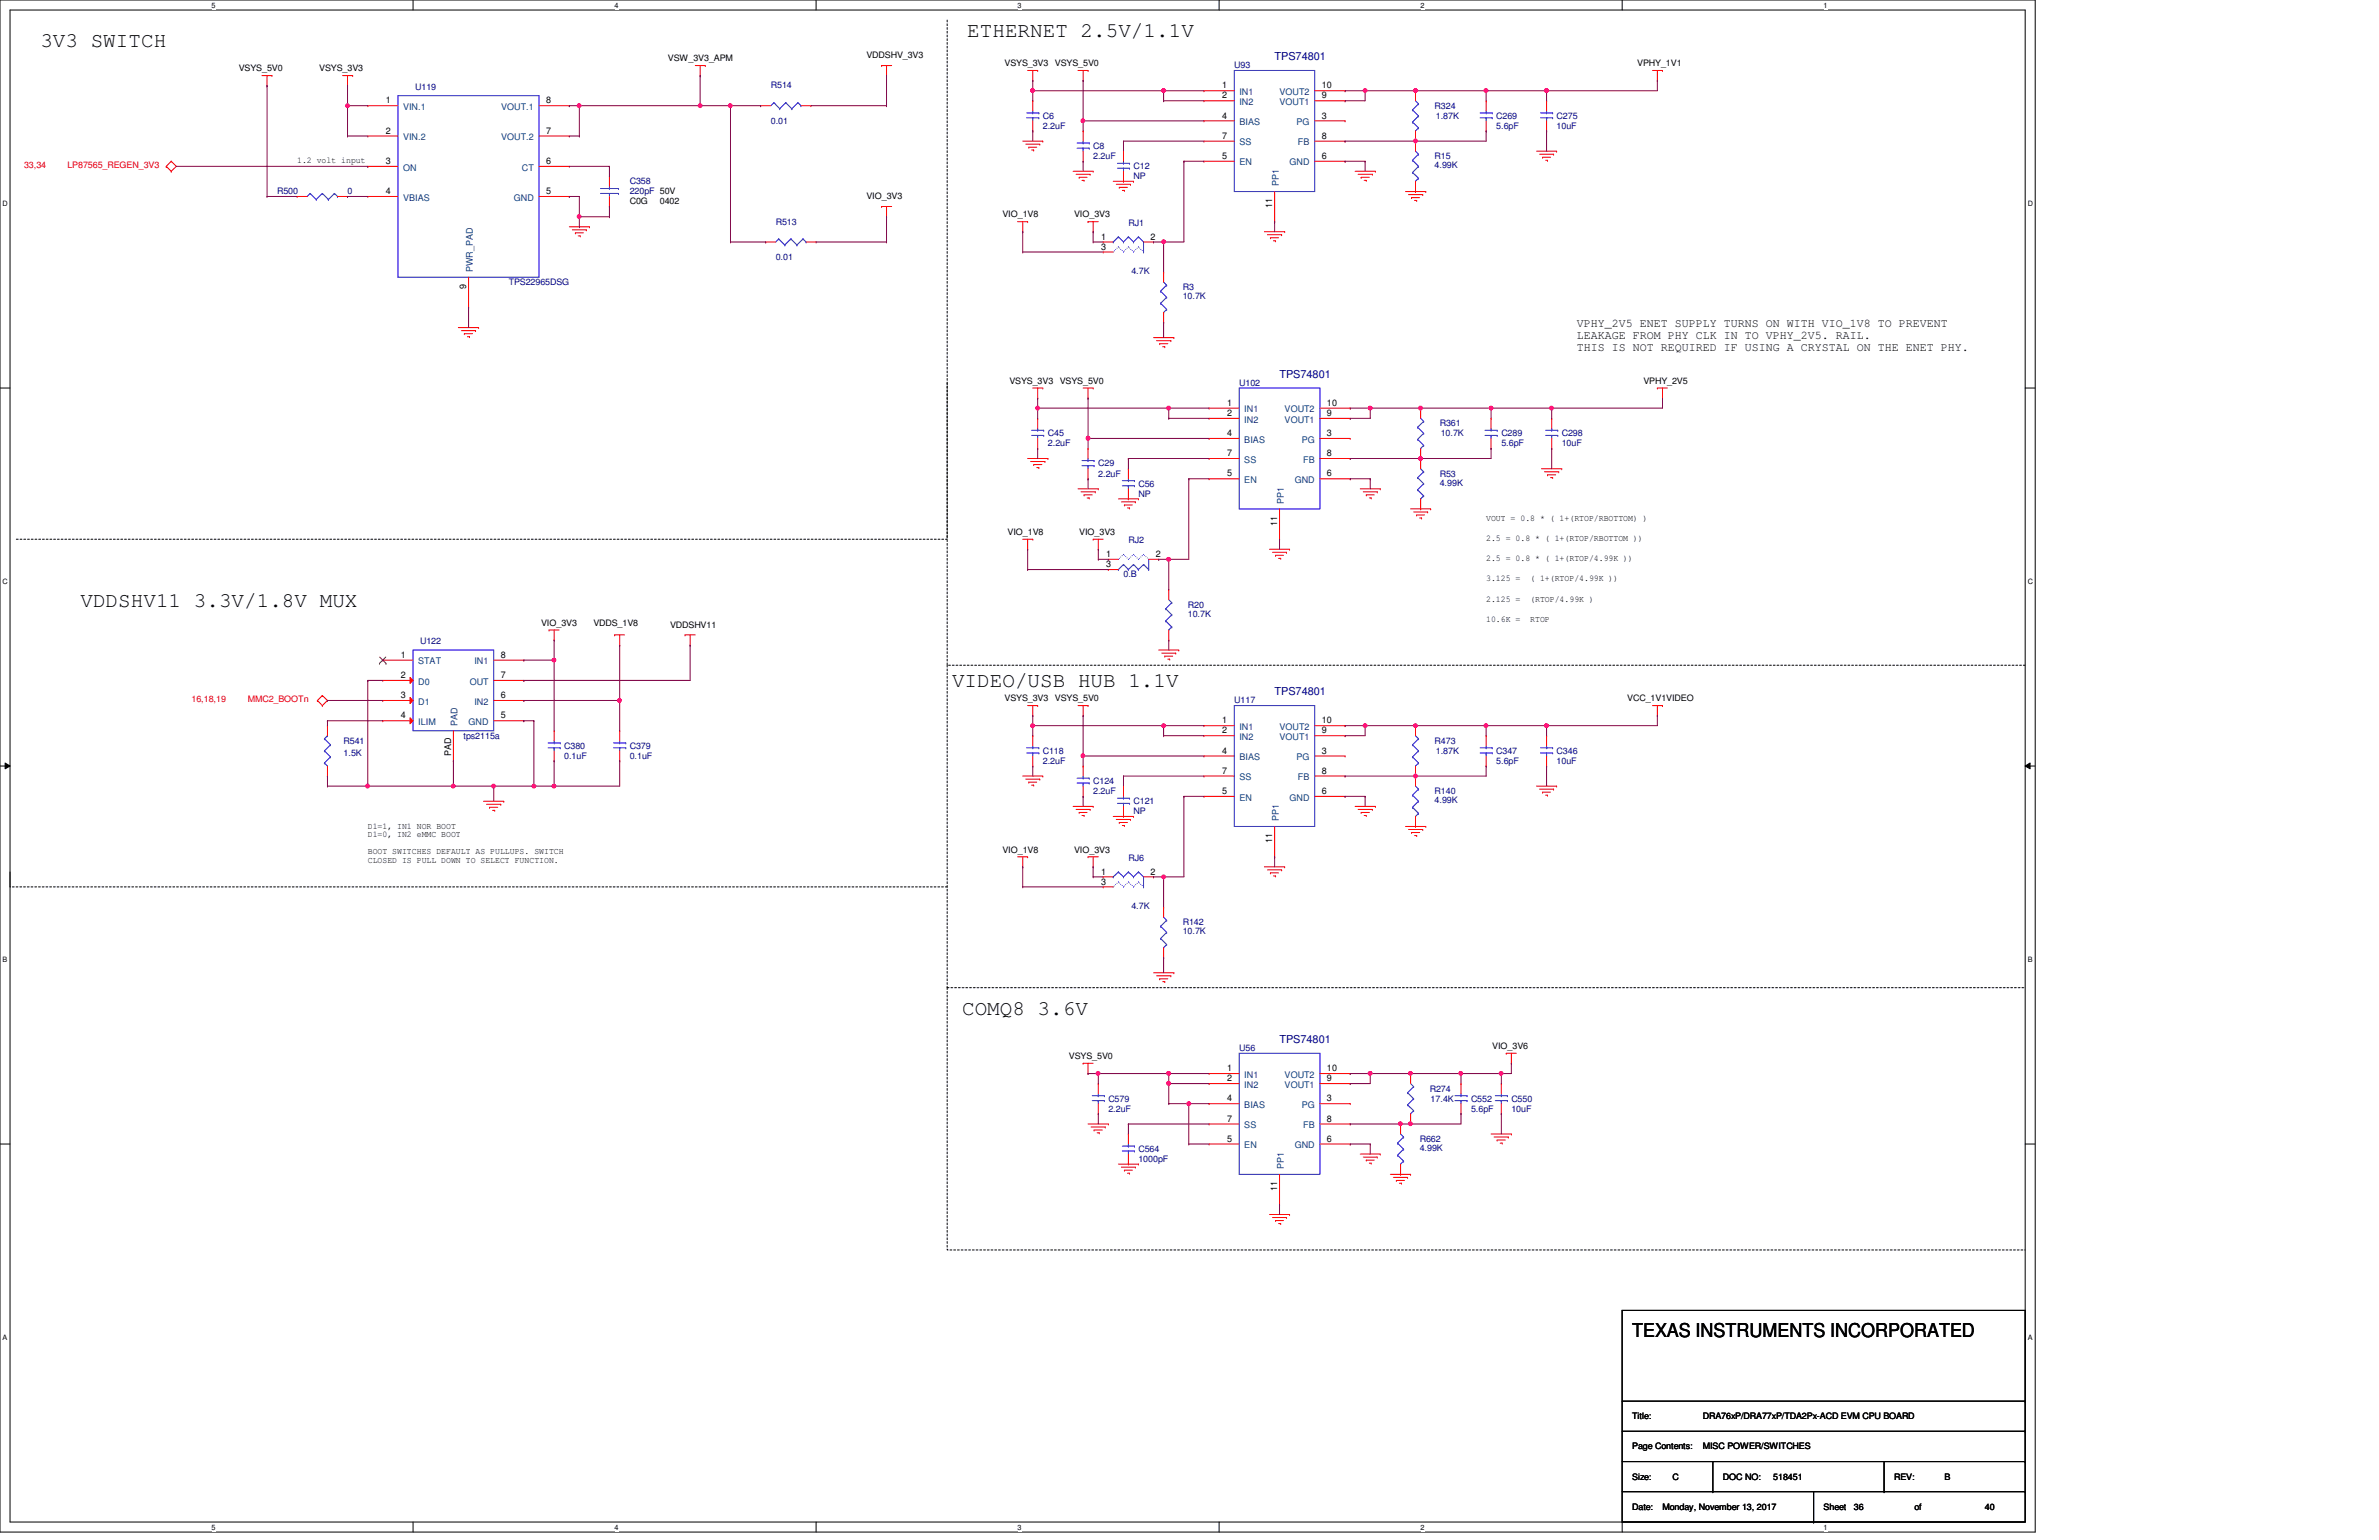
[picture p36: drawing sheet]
<svg xmlns="http://www.w3.org/2000/svg" width="432mm" height="279mm" viewBox="0 0 432 279" stroke-linecap="round" stroke-linejoin="round" font-family="sans-serif">
<defs><g id="words">
<g font-size="3.8">
<text x="7.3" y="8.6">3V3 SWITCH</text>
<text x="175.6" y="6.7">ETHERNET 2.5V/1.1V</text>
<text x="14.6" y="110.1">VDDSHV11 3.3V/1.8V MUX</text>
<text x="172.8" y="124.7">VIDEO/USB HUB 1.1V</text>
<text x="174.6" y="184.1">COMQ8 3.6V</text>
</g>
<text font-size="3.5" x="296.2" y="242.7">TEXAS INSTRUMENTS INCORPORATED</text>
<g font-size="2.2">
<text x="286.2" y="59.4">VPHY_2V5 ENET SUPPLY TURNS ON WITH VIO_1V8 TO PREVENT</text>
<text x="286.2" y="61.6">LEAKAGE FROM PHY CLK IN TO VPHY_2V5. RAIL.</text>
<text x="286.2" y="63.7">THIS IS NOT REQUIRED IF USING A CRYSTAL ON THE ENET PHY.</text>
</g>
<g font-size="2" fill="#000080">
<text x="231.4" y="11">TPS74801</text>
<text x="232.2" y="68.6">TPS74801</text>
<text x="231.4" y="126.2">TPS74801</text>
<text x="232.2" y="189.3">TPS74801</text>
</g>
<g font-size="1.7">
<text x="221.8" y="16">1</text>
<text x="221.8" y="17.9">2</text>
<text x="239.9" y="16">10</text>
<text x="239.9" y="17.9">9</text>
<text x="70" y="18.8">1</text>
<text x="99.1" y="18.8">8</text>
<text x="221.8" y="21.5">4</text>
<text x="239.9" y="21.5">3</text>
<text x="70" y="24.3">2</text>
<text x="70" y="29.8">3</text>
<text x="99.1" y="24.3">7</text>
<text x="99.1" y="29.8">6</text>
<text x="221.8" y="28.8">5</text>
<text x="221.8" y="25.2">7</text>
<text x="239.9" y="28.8">6</text>
<text x="239.9" y="25.2">8</text>
<text x="70" y="35.2">4</text>
<text x="99.1" y="35.2">5</text>
<text x="230.9" y="37.8" transform="rotate(-90 230.9 37.8)">11</text>
<text x="199.9" y="43.5">1</text>
<text x="199.9" y="45.3">3</text>
<text x="208.8" y="43.5">2</text>
<text x="84.6" y="52.5" transform="rotate(-90 84.6 52.5)">9</text>
<text x="222.7" y="73.6">1</text>
<text x="222.7" y="75.5">2</text>
<text x="240.8" y="73.6">10</text>
<text x="240.8" y="75.5">9</text>
<text x="222.7" y="79.1">4</text>
<text x="222.7" y="82.8">7</text>
<text x="240.8" y="79.1">3</text>
<text x="240.8" y="82.8">8</text>
<text x="222.7" y="86.4">5</text>
<text x="240.8" y="86.4">6</text>
<text x="231.8" y="95.4" transform="rotate(-90 231.8 95.4)">11</text>
<text x="200.8" y="101">1</text>
<text x="209.8" y="101">2</text>
<text x="200.8" y="102.9">3</text>
<text x="72.8" y="119.3">1</text>
<text x="90.9" y="119.3">8</text>
<text x="72.8" y="123">2</text>
<text x="90.9" y="123">7</text>
<text x="72.8" y="126.7">3</text>
<text x="72.8" y="130.3">4</text>
<text x="90.9" y="130.3">5</text>
<text x="90.9" y="126.7">6</text>
<text x="221.8" y="131.2">1</text>
<text x="239.9" y="131.2">10</text>
<text x="81.9" y="137.2" transform="rotate(-90 81.9 137.2)">PAD</text>
<text x="221.8" y="136.7">4</text>
<text x="221.8" y="133.1">2</text>
<text x="239.9" y="136.7">3</text>
<text x="239.9" y="133.1">9</text>
<text x="221.8" y="140.4">7</text>
<text x="239.9" y="140.4">8</text>
<text x="221.8" y="144.1">5</text>
<text x="239.9" y="144.1">6</text>
<text x="230.9" y="153" transform="rotate(-90 230.9 153)">11</text>
<text x="199.9" y="158.7">1</text>
<text x="199.9" y="160.5">3</text>
<text x="208.8" y="158.7">2</text>
<text x="222.7" y="194.4">1</text>
<text x="222.7" y="196.2">2</text>
<text x="240.8" y="194.4">10</text>
<text x="240.8" y="196.2">9</text>
<text x="222.7" y="199.8">4</text>
<text x="222.7" y="203.5">7</text>
<text x="240.8" y="199.8">3</text>
<text x="240.8" y="203.5">8</text>
<text x="222.7" y="207.1">5</text>
<text x="240.8" y="207.1">6</text>
<text x="231.8" y="216.1" transform="rotate(-90 231.8 216.1)">11</text>
</g>
<g font-size="1.7" fill="#004080">
<text x="225" y="17.2">IN1</text>
<text x="232.2" y="17.2">VOUT2</text>
<text x="73.2" y="19.9">VIN.1</text>
<text x="91" y="19.9">VOUT.1</text>
<text x="225" y="22.7">BIAS</text>
<text x="225" y="19">IN2</text>
<text x="232.2" y="19">VOUT1</text>
<text x="235.3" y="22.7">PG</text>
<text x="73.2" y="25.4">VIN.2</text>
<text x="91" y="25.4">VOUT.2</text>
<text x="225" y="26.4">SS</text>
<text x="235.6" y="26.4">FB</text>
<text x="73.2" y="30.9">ON</text>
<text x="94.7" y="30.9">CT</text>
<text x="225" y="30">EN</text>
<text x="232.1" y="33.8" transform="rotate(-90 232.1 33.8)">PP1</text>
<text x="234.1" y="30">GND</text>
<text x="73.2" y="36.4">VBIAS</text>
<text x="93.3" y="36.4">GND</text>
<text x="85.8" y="49.4" transform="rotate(-90 85.8 49.4)">PWR_PAD</text>
<text x="225.8" y="74.8">IN1</text>
<text x="225.8" y="76.7">IN2</text>
<text x="233.2" y="74.8">VOUT2</text>
<text x="233.2" y="76.7">VOUT1</text>
<text x="225.8" y="80.3">BIAS</text>
<text x="225.8" y="83.9">SS</text>
<text x="236.3" y="80.3">PG</text>
<text x="236.5" y="83.9">FB</text>
<text x="225.8" y="87.6">EN</text>
<text x="235" y="87.6">GND</text>
<text x="233" y="91.4" transform="rotate(-90 233 91.4)">PP1</text>
<text x="75.9" y="120.5">STAT</text>
<text x="75.9" y="124.2">D0</text>
<text x="85.3" y="124.2">OUT</text>
<text x="86.1" y="120.5">IN1</text>
<text x="75.9" y="127.8">D1</text>
<text x="75.9" y="131.5">ILIM</text>
<text x="83.1" y="131.7" transform="rotate(-90 83.1 131.7)">PAD</text>
<text x="85" y="131.5">GND</text>
<text x="86.1" y="127.8">IN2</text>
<text x="225" y="132.4">IN1</text>
<text x="225" y="137.9">BIAS</text>
<text x="225" y="134.2">IN2</text>
<text x="232.2" y="132.4">VOUT2</text>
<text x="232.2" y="134.2">VOUT1</text>
<text x="235.3" y="137.9">PG</text>
<text x="225" y="141.6">SS</text>
<text x="235.6" y="141.6">FB</text>
<text x="225" y="145.2">EN</text>
<text x="232.1" y="149" transform="rotate(-90 232.1 149)">PP1</text>
<text x="234.1" y="145.2">GND</text>
<text x="225.8" y="195.5">IN1</text>
<text x="225.8" y="197.4">IN2</text>
<text x="233.2" y="195.5">VOUT2</text>
<text x="233.2" y="197.4">VOUT1</text>
<text x="225.8" y="201">BIAS</text>
<text x="236.3" y="201">PG</text>
<text x="225.8" y="208.3">EN</text>
<text x="225.8" y="204.7">SS</text>
<text x="235" y="208.3">GND</text>
<text x="236.5" y="204.7">FB</text>
<text x="233" y="212.1" transform="rotate(-90 233 212.1)">PP1</text>
</g>
<g font-size="1.6">
<text x="121.2" y="11.1">VSW_3V3_APM</text>
<text x="157.3" y="10.6">VDDSHV_3V3</text>
<text x="43.3" y="13">VSYS_5V0</text>
<text x="58" y="13">VSYS_3V3</text>
<text x="182.3" y="12">VSYS_3V3</text>
<text x="191.5" y="12">VSYS_5V0</text>
<text x="297.2" y="12">VPHY_1V1</text>
<text x="53.9" y="29.6">1.2 volt input</text>
<text x="114.3" y="37.1">C0G</text>
<text x="119.8" y="37.1">0402</text>
<text x="157.3" y="36.2">VIO_3V3</text>
<text x="181.9" y="39.5">VIO_1V8</text>
<text x="194.9" y="39.5">VIO_3V3</text>
<text x="183.2" y="69.6">VSYS_3V3</text>
<text x="192.4" y="69.6">VSYS_5V0</text>
<text x="298.3" y="69.6">VPHY_2V5</text>
<text x="269.7" y="94.5">VOUT = 0.8 * ( 1+(RTOP/RBOTTOM) )</text>
<text x="182.9" y="97.1">VIO_1V8</text>
<text x="195.9" y="97.1">VIO_3V3</text>
<text x="269.7" y="98.2">2.5 = 0.8 * ( 1+(RTOP/RBOTTOM ))</text>
<text x="269.7" y="101.9">2.5 = 0.8 * ( 1+(RTOP/4.99K ))</text>
<text x="269.7" y="105.5">3.125 =</text>
<text x="277.7" y="105.5">( 1+(RTOP/4.99K ))</text>
<text x="98.2" y="113.5">VIO_3V3</text>
<text x="107.7" y="113.5">VDDS_1V8</text>
<text x="121.6" y="113.9">VDDSHV11</text>
<text x="269.7" y="109.2">2.125 =</text>
<text x="269.7" y="112.8">10.6K =</text>
<text x="277.7" y="109.2">(RTOP/4.99K )</text>
<text x="277.7" y="112.8">RTOP</text>
<text x="182.3" y="127.3">VSYS_3V3</text>
<text x="191.5" y="127.3">VSYS_5V0</text>
<text x="295.4" y="127.3">VCC_1V1VIDEO</text>
<text x="66.8" y="154.9">BOOT SWITCHES DEFAULT AS PULLUPS. SWITCH</text>
<text x="66.8" y="150.3">D1=1, IN1 NOR BOOT</text>
<text x="66.8" y="151.9">D1=0, IN2 eMMC BOOT</text>
<text x="181.9" y="154.7">VIO_1V8</text>
<text x="194.9" y="154.7">VIO_3V3</text>
<text x="66.8" y="156.5">CLOSED IS PULL DOWN TO SELECT FUNCTION.</text>
<text x="270.8" y="190.3">VIO_3V6</text>
<text x="194" y="192.2">VSYS_5V0</text>
<text x="296.2" y="257.5">Title:</text>
<text x="309.1" y="257.5">DRA76xP/DRA77xP/TDA2Px-ACD EVM CPU BOARD</text>
<text x="296.2" y="262.9">Page Contents:</text>
<text x="309.1" y="262.9">MISC POWER/SWITCHES</text>
<text x="296.2" y="268.4">Size:</text>
<text x="303.6" y="268.4">C</text>
<text x="312.7" y="268.4">DOC NO:</text>
<text x="321.9" y="268.4">518451</text>
<text x="343.8" y="268.4">REV:</text>
<text x="352.9" y="268.4">B</text>
<text x="296.2" y="273.9">Date:</text>
<text x="301.8" y="273.9">Monday, November 13, 2017</text>
<text x="331" y="273.9">Sheet</text>
<text x="336.5" y="273.9">36</text>
<text x="347.5" y="273.9">of</text>
<text x="360.3" y="273.9">40</text>
</g>
<g font-size="1.6" fill="#000080">
<text x="75.4" y="16.3">U119</text>
<text x="139.9" y="16">R514</text>
<text x="224" y="12.4">U93</text>
<text x="139.9" y="22.5">0.01</text>
<text x="189.3" y="21.5">C6</text>
<text x="189.3" y="23.4">2.2uF</text>
<text x="260.4" y="19.7">R324</text>
<text x="260.6" y="21.5">1.87K</text>
<text x="271.6" y="21.5">C269</text>
<text x="271.6" y="23.4">5.6pF</text>
<text x="282.5" y="21.5">C275</text>
<text x="282.5" y="23.4">10uF</text>
<text x="198.4" y="27.1">C8</text>
<text x="198.4" y="28.9">2.2uF</text>
<text x="260.4" y="28.9">R15</text>
<text x="50.3" y="35.3">R500</text>
<text x="63.1" y="35.3">0</text>
<text x="114.3" y="33.4">C358</text>
<text x="114.3" y="35.3">220pF 50V</text>
<text x="205.7" y="30.7">C12</text>
<text x="205.7" y="32.5">NP</text>
<text x="260.4" y="30.5">4.99K</text>
<text x="140.8" y="40.8">R513</text>
<text x="204.8" y="40.9">RJ1</text>
<text x="140.8" y="47.2">0.01</text>
<text x="92.3" y="51.7">TPS22965DSG</text>
<text x="205.4" y="49.7">4.7K</text>
<text x="214.7" y="52.6">R3</text>
<text x="214.7" y="54.3">10.7K</text>
<text x="224.9" y="70">U102</text>
<text x="261.3" y="77.3">R361</text>
<text x="190.2" y="79.2">C45</text>
<text x="190.2" y="81">2.2uF</text>
<text x="261.5" y="79.2">10.7K</text>
<text x="272.5" y="79.2">C289</text>
<text x="272.5" y="81">5.6pF</text>
<text x="283.5" y="79.2">C298</text>
<text x="283.5" y="81">10uF</text>
<text x="199.3" y="84.6">C29</text>
<text x="199.3" y="86.5">2.2uF</text>
<text x="206.6" y="88.3">C56</text>
<text x="261.3" y="86.5">R53</text>
<text x="261.3" y="88.1">4.99K</text>
<text x="206.6" y="90.1">NP</text>
<text x="204.8" y="98.6">RJ2</text>
<text x="203.9" y="104.8">0.B</text>
<text x="215.6" y="110.2">R20</text>
<text x="215.6" y="111.9">10.7K</text>
<text x="76.2" y="116.8">U122</text>
<text x="224" y="127.6">U117</text>
<text x="62.4" y="134.9">R541</text>
<text x="62.4" y="137.1">1.5K</text>
<text x="84.1" y="134">tps2115a</text>
<text x="102.4" y="135.8">C380</text>
<text x="102.4" y="137.7">0.1uF</text>
<text x="114.3" y="135.8">C379</text>
<text x="114.3" y="137.7">0.1uF</text>
<text x="189.3" y="136.8">C118</text>
<text x="260.4" y="134.9">R473</text>
<text x="260.6" y="136.8">1.87K</text>
<text x="271.6" y="136.8">C347</text>
<text x="282.5" y="136.8">C346</text>
<text x="189.3" y="138.6">2.2uF</text>
<text x="198.4" y="142.2">C124</text>
<text x="271.6" y="138.6">5.6pF</text>
<text x="282.5" y="138.6">10uF</text>
<text x="198.4" y="144.1">2.2uF</text>
<text x="205.7" y="145.9">C121</text>
<text x="205.7" y="147.7">NP</text>
<text x="260.4" y="144.1">R140</text>
<text x="260.4" y="145.7">4.99K</text>
<text x="204.8" y="156.2">RJ6</text>
<text x="205.4" y="164.9">4.7K</text>
<text x="214.7" y="167.9">R142</text>
<text x="214.7" y="169.5">10.7K</text>
<text x="224.9" y="190.7">U56</text>
<text x="201.2" y="199.9">C579</text>
<text x="201.2" y="201.7">2.2uF</text>
<text x="259.5" y="198">R274</text>
<text x="259.7" y="199.9">17.4K</text>
<text x="267" y="199.9">C552</text>
<text x="267" y="201.7">5.6pF</text>
<text x="274.3" y="199.9">C550</text>
<text x="274.3" y="201.7">10uF</text>
<text x="206.6" y="209">C564</text>
<text x="257.7" y="207.2">R662</text>
<text x="257.7" y="208.8">4.99K</text>
<text x="206.6" y="210.8">1000pF</text>
</g>
<g font-size="1.6" fill="#f00">
<text x="4.4" y="30.5">33,34</text>
<text x="12.2" y="30.5">LP87565_REGEN_3V3</text>
<text x="34.8" y="127.4">16,18,19</text>
<text x="45" y="127.4">MMC2_BOOTn</text>
</g>
<g font-size="1.3">
<text x="38.4" y="1.4">5</text>
<text x="111.5" y="1.4">4</text>
<text x="184.7" y="1.4">3</text>
<text x="257.9" y="1.4">2</text>
<text x="331" y="1.4">1</text>
<text x=".5" y="37.3">D</text>
<text x="368" y="37.3">D</text>
<text x=".5" y="105.9">C</text>
<text x="368" y="105.9">C</text>
<text x=".5" y="174.5">B</text>
<text x="368" y="174.5">B</text>
<text x=".5" y="243">A</text>
<text x="368" y="243">A</text>
<text x="38.4" y="277.5">5</text>
<text x="111.5" y="277.5">4</text>
<text x="184.7" y="277.5">3</text>
<text x="257.9" y="277.5">2</text>
<text x="331" y="277.5">1</text>
</g>
</g></defs>
<path d="M0 0h369.4v278h-369.4zM1.8 1.8h365.8v274.3h-365.8z" fill="none" stroke="#000" stroke-width=".18"/>
<g fill="#fff">
<path d="M38.4 .2h.7v1.5h-.7z"/>
<path d="M38.4 276.4h.7v1.4h-.7z"/>
</g>
<path d="M75 0v1.8M75 276.1v1.9" fill="none" stroke="#000" stroke-width=".18"/>
<g fill="#fff">
<path d="M111.5 .2h.8v1.5h-.8z"/>
<path d="M111.5 276.4h.8v1.4h-.8z"/>
</g>
<path d="M148.1 0v1.8M148.1 276.1v1.9" fill="none" stroke="#000" stroke-width=".18"/>
<g fill="#fff">
<path d="M184.7 .2h.7v1.5h-.7z"/>
<path d="M184.7 276.4h.7v1.4h-.7z"/>
</g>
<path d="M221.3 0v1.8M221.3 276.1v1.9" fill="none" stroke="#000" stroke-width=".18"/>
<g fill="#fff">
<path d="M257.9 .2h.7v1.5h-.7z"/>
<path d="M257.9 276.4h.7v1.4h-.7z"/>
</g>
<path d="M294.4 0v1.8M294.4 276.1v1.9" fill="none" stroke="#000" stroke-width=".18"/>
<g fill="#fff">
<path d="M331 .2h.7v1.5h-.7z"/>
<path d="M331 276.4h.7v1.4h-.7z"/>
<path d="M.5 36.1h.9v1.5h-.9z"/>
<path d="M368 36.1h1v1.5h-1z"/>
<path d="M.5 104.7h.9v1.5h-.9z"/>
<path d="M368 104.7h1v1.5h-1z"/>
</g>
<path d="M0 70.4h1.8M367.6 70.4h1.8" fill="none" stroke="#000" stroke-width=".18"/>
<g fill="#fff">
<path d="M.5 173.3h.8v1.5h-.8z"/>
<path d="M368 173.3h.9v1.5h-.9z"/>
</g>
<path d="M0 139h1.8M.9 138.4l.9 .6-.9 .5zM367.6 139l.9-.6v1.1zM367.6 139h1.8" fill="none" stroke="#000" stroke-width=".18"/>
<path d="M.9 138.4l.9 .6-.9 .5zM367.6 139l.9-.6v1.1z" fill="#000"/>
<g fill="#fff">
<path d="M.5 241.9h.8v1.4h-.8z"/>
<path d="M368 241.9h.9v1.4h-.9z"/>
</g>
<g fill="none" stroke="#000" stroke-width=".18">
<path d="M1.8 158.2v2.7M0 207.6h1.8M367.6 207.6h1.8M294.4 237.7h73.2v38.4h-73.2zM294.4 259.7h73.2M294.4 254.2h73.2M367.6 259.7h.1M367.6 254.2h.1M294.4 270.6h73.2M294.4 265.2h73.2M310.9 270.6h.1M310.9 265.2v5.4"/>
<path d="M329.2 276.1h.1M329.2 270.6v5.5M342 270.6h.1M342 265.2v5.4M367.6 270.6h.1M367.6 265.2h.1"/>
</g>
<path d="M171.9 3.6v94.2h-169.1M171.9 69.5v51.2h195.7M171.9 120.7v58.5M171.9 179.2h195.7M171.9 179.2v47.6h195.7M171.9 160.9h-170.1" fill="none" stroke="#000" stroke-width=".18" stroke-dasharray=".3 .3"/>
<g fill="none" stroke="#f00" stroke-width=".18">
<path d="M47.5 13.7h1.9M48.5 15.5h.1M48.5 13.7v1.8M49.4 13.7h.1M62.2 13.7h1.8M63.1 15.5h.1M63.1 13.7v1.8M64 13.7h.1M126.2 11.9h1.8M127.1 13.7h.1M127.1 11.9v1.8M128 11.9h.1"/>
<path d="M138 19.2h.1M138 19.2h1.9M145.4 19.2h1.8M147.2 19.2h.1M160 11.9h.1M160 11.9h1.8M160.9 13.7h.1M160.9 11.9v1.8M186.5 12.8h1.8M187.5 14.6h.1M187.5 18.3h.1M187.5 12.8v1.8"/>
<path d="M187.5 18.3v1.8M188.3 12.8h.1M195.7 12.8h1.8M196.6 14.6h.1M196.6 12.8v1.8M197.5 12.8h.1M218.5 16.5h.1M218.5 18.3h.1M218.5 16.5h5.5M218.5 18.3h5.5M238.6 16.5h5.5M238.6 18.3h5.5"/>
<path d="M244.1 16.5h.1M244.1 18.3h.1M256.9 16.5h.1M256.9 16.5v1.8M269.7 18.3h.1M269.7 18.3v1.8M280.7 18.3h.1M280.7 18.3v1.8M299.9 12.8h1.9M300.8 14.6h.1M300.8 12.8v1.8M301.8 12.8h.1"/>
<path d="M30.2 30.2h.1M30.2 30.2l.9 .9M31.1 29.3h.1M31.1 31.1h.1M31.1 29.3l.9 .9-.9 .9M31.1 29.3l-.9 .9M53.9 35.6h.1M53.9 35.6h1.9M61.3 35.6h1.8M63.1 35.6h.1M110.6 32h.1M110.6 37.5h.1"/>
<path d="M110.6 32v1.8M110.6 35.6v1.9M160 37.5h.1M160 37.5h1.8M160.9 39.3h.1M160.9 37.5v1.8M185.6 25.6h3.7M186.2 26.2h2.5M186.7 26.7h.1M186.7 26.7h1.5M187.2 27.2h.4M187.5 23.7h.1"/>
<path d="M187.5 21.9v1.8M187.6 27.2h.1M188.7 26.2h.1M189.3 25.6h.1M194.8 31.1h3.6M195.3 31.6h2.6M195.9 32.2h.1M195.9 32.2h1.4M196.4 32.7h.4M196.6 23.7h.1M196.6 29.3h.1M196.6 23.7v1.9"/>
<path d="M196.6 27.4v1.9M196.8 32.7h.1M197.9 31.6h.1M198.4 31.1h.1M202.1 32.9h3.6M202.6 33.4h2.6M203.2 34h.1M203.2 34h1.4M203.7 34.5h.4M203.9 27.4h.1M203.9 32.9h.1M203.9 27.4v1.9"/>
<path d="M203.9 31.1v1.8M204.1 34.5h.1M205.2 33.4h.1M205.7 32.9h.1M218.5 21.9h.1M218.5 29.3h.1M218.5 25.6h.1M218.5 25.6h5.5M218.5 21.9h5.5M218.5 29.3h5.5M231.4 34.8v5.4M238.6 25.6h5.5"/>
<path d="M238.6 21.9h5.5M238.6 29.3h5.5M244.1 21.9h.1M244.1 29.3h.1M244.1 25.6h.1M246 31.1h3.6M246.5 31.6h2.6M247.1 32.2h.1M247.1 32.2h1.4M247.6 32.7h.4M248 32.7h.1M249.1 31.6h.1"/>
<path d="M249.6 31.1h.1M255.1 34.8h3.7M255.7 35.3h2.5M256.2 35.9h.1M256.2 35.9h1.5M256.8 36.4h.3M256.9 25.6h.1M256.9 34.8h.1M256.9 23.7v3.7M256.9 32.9v1.9M257.1 36.4h.1M258.2 35.3h.1"/>
<path d="M258.8 34.8h.1M269.7 23.7h.1M269.7 21.9v1.8M278.9 27.4h3.6M279.4 28h2.6M280 28.5h.1M280 28.5h1.4M280.5 29.1h.4M280.7 23.7h.1M280.7 21.9v1.8M280.9 29.1h.1M282 28h.1"/>
<path d="M282.5 27.4h.1M83.2 59.4h3.7M83.7 60h2.6M86.3 60h.1M86.9 59.4h.1M103.3 41.1h3.7M103.9 41.7h2.5M104.4 42.2h.1M104.4 42.2h1.5M104.9 42.8h.4M105.3 42.8h.1M106.4 41.7h.1"/>
<path d="M107 41.1h.1M139 43.9h.1M139 43.9h1.8M146.3 43.9h1.8M148.1 43.9h.1M184.7 40.2h1.8M185.6 42h.1M185.6 40.2v1.8M186.5 40.2h.1M197.5 40.2h.1M197.5 40.2h1.8M198.4 42h.1"/>
<path d="M198.4 40.2v1.8M200.2 43.9h.1M200.2 45.7h.1M200.2 43.9h1.9M200.2 45.7h1.9M207.6 43.9h1.8M209.4 43.9h.1M229.5 42h3.7M230 42.6h2.6M230.6 43.1h.1M230.6 43.1h1.5M231.1 43.7h.4"/>
<path d="M231.4 40.2h.1M231.5 43.7h.1M232.6 42.6h.1M233.2 42h.1M84.3 60.5h.1M84.3 60.5h1.5M84.8 61.1h.4M85.2 61.1h.1M187.5 70.4h1.8M188.3 72.2h.1M188.3 75.9h.1M188.3 70.4v1.8"/>
<path d="M188.3 75.9v1.8M188.3 79.5v1.9M189.3 70.4h.1M196.6 70.4h1.8M197.5 72.2h.1M197.5 70.4v1.8M198.4 70.4h.1M209.4 61.3h3.7M209.9 61.8h2.6M210.5 62.4h.1M210.5 62.4h1.5M211 62.9h.4"/>
<path d="M211.4 62.9h.1M212.5 61.8h.1M213.1 61.3h.1M257.9 74h.1M257.9 74v1.9M270.6 75.9h.1M270.6 75.9v1.8M270.6 79.5v1.9M300.8 70.4h.1M300.8 70.4h1.8M301.8 72.2h.1M301.8 70.4v1.8"/>
<path d="M185.6 97.8h1.9M186.5 99.7h.1M186.5 83.2h3.7M186.5 97.8v1.9M187.1 83.7h2.6M187.5 97.8h.1M187.6 84.3h.1M187.6 84.3h1.5M188.2 84.8h.4M188.3 81.4h.1M188.6 84.8h.1M189.7 83.7h.1"/>
<path d="M190.2 83.2h.1M195.7 88.7h3.6M196.2 89.2h2.6M196.8 89.8h.1M196.8 89.8h1.4M197.3 90.3h.4M197.5 81.4h.1M197.5 86.9h.1M197.5 81.4v1.8M197.5 85v1.9M197.7 90.3h.1M198.4 97.8h.1"/>
<path d="M198.4 97.8h1.8M198.8 89.2h.1M199.3 88.7h.1M199.3 99.7h.1M199.3 97.8v1.9M203 90.5h3.6M203.5 91.1h2.6M204.1 91.6h.1M204.1 91.6h1.4M204.6 92.2h.4M205 92.2h.1M206.1 91.1h.1"/>
<path d="M206.6 90.5h.1M230.4 99.7h3.7M234.1 99.7h.1M246.9 88.7h3.6M247.4 89.2h2.6M248 89.8h.1M248 89.8h1.4M248.5 90.3h.4M248.9 90.3h.1M250 89.2h.1M250.5 88.7h.1M256 92.3h3.7"/>
<path d="M256.6 92.9h2.5M257.1 93.4h.1M257.1 93.4h1.5M257.7 94h.3M257.9 83.2h.1M257.9 92.3h.1M257.9 81.4v3.6M257.9 90.5v1.8M258 94h.1M259.1 92.9h.1M259.7 92.3h.1M270.6 81.4h.1"/>
<path d="M279.8 85h3.7M280.3 85.6h2.6M280.9 86.1h.1M280.9 86.1h1.5M281.4 86.7h.4M281.8 86.7h.1M282.9 85.6h.1M283.5 85h.1M69.5 119.8h.1M69.5 119.8h5.5M99.7 114.3h.1M99.7 114.3h1.8"/>
<path d="M100.6 116.1h.1M100.6 114.3v1.8M111.5 115.2h.1M111.5 115.2h1.9M112.5 117.1h.1M112.5 115.2v1.9M124.3 115.2h.1M124.3 115.2h1.9M125.3 117.1h.1M125.3 115.2v1.9M201.2 101.5h.1M201.2 103.3h.1"/>
<path d="M201.2 101.5h1.8M201.2 103.3h1.8M208.5 101.5h1.8M210.3 101.5h.1M210.3 117.9h3.7M210.9 118.5h2.5M211.4 119h.1M211.4 119h1.5M212 119.6h.3M212.1 107h.1M212.1 116.1h.1M212.1 107v1.8"/>
<path d="M212.1 114.3v1.8M212.3 119.6h.1M213.4 118.5h.1M214 117.9h.1M231 100.2h2.5M231.5 100.8h.1M231.5 100.8h1.5M232.1 101.3h.4M232.5 101.3h.1M233.5 100.2h.1M57.6 127.1h.1M57.6 127.1l.9 .9"/>
<path d="M58.5 126.2h.1M58.5 128h.1M58.5 126.2l.9 .9-.9 .9M58.5 126.2l-.9 .9M100.6 132.6h.1M100.6 138h.1M100.6 132.6v1.8M100.6 136.2v1.8M186.5 128h1.8M187.5 129.8h.1M187.5 133.5h.1M187.5 139h.1"/>
<path d="M187.5 128v1.8M187.5 133.5v1.8M187.5 137.2v1.8M188.3 128h.1M195.7 128h1.8M196.6 129.8h.1M196.6 139h.1M196.6 128v1.8M196.6 139v1.8M197.5 128h.1M256.9 131.7h.1M256.9 131.7v1.8"/>
<path d="M256.9 139v3.6M269.7 133.5h.1M269.7 139h.1M269.7 133.5v1.8M269.7 137.2v1.8M299.9 128h1.9M300.8 129.8h.1M300.8 128v1.8M301.8 128h.1M87.8 145.4h3.6M88.3 145.9h2.6M88.9 146.5h.1"/>
<path d="M88.9 146.5h1.4M89.4 147h.4M89.8 147h.1M90.9 145.9h.1M91.4 145.4h.1M184.7 155.4h1.8M185.6 157.3h.1M185.6 155.4v1.9M185.6 140.8h3.7M186.2 141.4h2.5M186.5 155.4h.1M186.7 141.9h.1"/>
<path d="M186.7 141.9h1.5M187.2 142.5h.4M187.6 142.5h.1M188.7 141.4h.1M189.3 140.8h.1M194.8 146.3h3.6M195.3 146.9h2.6M195.9 147.4h.1M195.9 147.4h1.4M196.4 148h.4M196.6 144.5h.1M196.6 142.6v1.9"/>
<path d="M196.8 148h.1M197.5 155.4h.1M197.5 155.4h1.8M197.9 146.9h.1M198.4 146.3h.1M198.4 157.3h.1M198.4 155.4v1.9M200.2 159.1h.1M200.2 159.1h1.9M202.1 148.1h3.6M202.6 148.7h2.6M203.2 149.2h.1"/>
<path d="M203.2 149.2h1.4M203.7 149.8h.4M204.1 149.8h.1M205.2 148.7h.1M205.7 148.1h.1M207.6 159.1h1.8M209.4 159.1h.1M229.5 157.3h3.7M230 157.8h2.6M230.6 158.4h.1M230.6 158.4h1.5M231.1 158.9h.4"/>
<path d="M231.5 158.9h.1M232.6 157.8h.1M233.2 157.3h.1M246 146.3h3.6M246.5 146.9h2.6M247.1 147.4h.1M247.1 147.4h1.4M247.6 148h.4M248 148h.1M249.1 146.9h.1M249.6 146.3h.1M255.1 149.9h3.7"/>
<path d="M255.7 150.5h2.5M256.2 151h.1M256.2 151h1.5M256.8 151.6h.3M256.9 140.8h.1M256.9 149.9h.1M256.9 148.1v1.8M257.1 151.6h.1M258.2 150.5h.1M258.8 149.9h.1M278.9 142.6h3.6M279.4 143.2h2.6"/>
<path d="M280 143.7h.1M280 143.7h1.4M280.5 144.3h.4M280.9 144.3h.1M282 143.2h.1M282.5 142.6h.1M200.2 160.9h.1M200.2 160.9h1.9M209.4 176.5h3.7M209.9 177h2.6M210.5 177.6h.1M210.5 177.6h1.5"/>
<path d="M211 178.1h.4M211.2 164.6h.1M211.2 173.7h.1M211.2 164.6v1.8M211.2 171.9v1.8M211.4 178.1h.1M212.5 177h.1M213.1 176.5h.1M196.6 192.9h.1M196.6 192.9h1.8M197.5 194.8h.1M197.5 192.9v1.9"/>
<path d="M219.5 194.8h.1M219.5 196.6h.1M219.5 194.8h5.4M219.5 196.6h5.4M239.6 194.8h5.5M239.6 196.6h5.5M245.1 194.8h.1M245.1 196.6h.1M256 194.8h.1M256 194.8v1.8M265.2 196.6h.1M265.2 196.6v1.8"/>
<path d="M272.5 196.6h.1M272.5 196.6v1.8M273.4 191.1h.1M273.4 191.1h1.8M274.3 192.9h.1M274.3 191.1v1.8M197.5 203.9h3.7M198 204.5h2.6M198.6 205h.1M198.6 205h1.5M199.1 205.5h.4M199.5 205.5h.1"/>
<path d="M200.6 204.5h.1M201.2 203.9h.1M203 211.2h3.6M203.5 211.8h2.6M204.1 212.3h.1M204.1 212.3h1.4M204.6 212.9h.4M204.8 205.7h.1M204.8 211.2h.1M204.8 205.7v1.9M204.8 209.4v1.8M205 212.9h.1"/>
<path d="M206.1 211.8h.1M206.6 211.2h.1M219.5 200.2h.1M219.5 207.6h.1M219.5 203.9h.1M219.5 203.9h5.4M219.5 200.2h5.4M219.5 207.6h5.4M232.2 218.5h.1M232.2 213.1v5.4M239.6 203.9h5.5M239.6 200.2h5.5"/>
<path d="M239.6 207.6h5.5M245.1 200.2h.1M245.1 207.6h.1M245.1 203.9h.1M246.9 209.4h3.6M247.4 209.9h2.6M248 210.5h.1M248 210.5h1.4M248.5 211h.4M248.9 211h.1M250 209.9h.1M250.5 209.4h.1"/>
<path d="M252.3 213.1h3.7M252.9 213.6h2.6M253.4 214.2h.1M253.4 214.2h1.5M254 214.7h.4M254.2 203.9h.1M254.2 213.1h.1M254.2 203.9v1.8M254.2 211.2v1.9M254.4 214.7h.1M255.5 213.6h.1M256 213.1h.1"/>
<path d="M256 203.9h.1M256 202.1v1.8M265.2 202.1h.1M265.2 200.2v1.9M270.6 205.7h3.7M271.2 206.3h2.6M271.7 206.8h.1M271.7 206.8h1.5M272.3 207.4h.4M272.5 202.1h.1M272.5 200.2v1.9M272.7 207.4h.1"/>
<path d="M273.8 206.3h.1M274.3 205.7h.1M230.4 220.3h3.7M231 220.9h2.5M231.5 221.4h.1M231.5 221.4h1.5M232.1 222h.4M232.5 222h.1M233.5 220.9h.1M234.1 220.3h.1"/>
</g>
<g fill="none" stroke="#00f" stroke-width=".18">
<path d="M140.5 18.6h.1M140.5 18.6l-.6 .6M140.5 18.6l1 1.1M141.5 19.7h.1M142.6 18.6h.1M142.6 18.6l-1.1 1.1M142.6 18.6l1.1 1.1M143.7 19.7h.1M144.8 18.6h.1M144.8 18.6l-1.1 1.1M144.8 18.6l.6 .6M145.4 19.2h.1"/>
<path d="M224 12.8h14.6v22h-14.6zM256.4 19.9h.1M256.4 19.9l1.1 1.1M256.9 18.3l.6 .5M257.5 18.8h.1M257.5 18.8l-1.1 1.1M56.3 35.1h.1M56.3 35.1l-.5 .5M56.3 35.1l1.1 1.1M57.4 36.2h.1M58.5 35.1h.1M58.5 35.1l-1.1 1.1"/>
<path d="M58.5 35.1l1.1 1.1M59.6 36.2h.1M60.7 35.1h.1M60.7 35.1l-1.1 1.1M60.7 35.1l.6 .5M61.3 35.6h.1M109 35.1h3.3M109 34.2h3.3M110.6 34.2h.1M110.6 35.1h.1M110.6 33.8v.4M110.6 35.1v.5"/>
<path d="M112.3 35.1h.1M112.3 34.2h.1M186.4 21.4h2.2M186.4 20.5h2.2M187.5 20.5h.1M187.5 21.4h.1M187.5 20.1v.4M187.5 21.4v.5M188.6 21.4h.1M188.6 20.5h.1M195.5 26.9h2.2M195.5 26h2.2"/>
<path d="M196.6 26h.1M196.6 26.9h.1M196.6 25.6v.4M196.6 26.9v.5M197.7 26.9h.1M197.7 26h.1M202.8 30.5h2.2M202.8 29.6h2.2M203.9 29.6h.1M203.9 30.5h.1M203.9 29.3v.3M203.9 30.5v.6"/>
<path d="M205 30.5h.1M205 29.6h.1M256.4 22.1h.1M256.4 29.1h.1M256.4 31.3h.1M256.4 22.1l1.1 1.1M256.4 29.1l1.1 1.1M256.4 31.3l1.1 1M256.9 23.7h.1M256.9 32.9h.1M256.9 27.4l.6 .6M257.5 21h.1"/>
<path d="M257.5 23.2h.1M257.5 28h.1M257.5 30.2h.1M257.5 32.3h.1M257.5 21l-1.1 1.1M257.5 23.2l-.6 .5M257.5 28l-1.1 1.1M257.5 30.2l-1.1 1.1M257.5 32.3l-.6 .6M268.6 21.4h2.2M268.6 20.5h2.2M269.7 20.5h.1"/>
<path d="M269.7 21.4h.1M269.7 20.1v.4M269.7 21.4v.5M270.8 21.4h.1M270.8 20.5h.1M279.6 21.4h2.2M279.6 20.5h2.2M280.7 20.5h.1M280.7 21.4h.1M280.7 20.1v.4M280.7 21.4v.5M281.8 21.4h.1"/>
<path d="M281.8 20.5h.1M141.4 43.3h.1M141.4 43.3l-.6 .6M141.4 43.3l1.1 1.1M142.5 44.4h.1M143.6 43.3h.1M143.6 43.3l-1.1 1.1M143.6 43.3l1.1 1.1M144.7 44.4h.1M145.8 43.3h.1M145.8 43.3l-1.1 1.1M145.8 43.3l.5 .6"/>
<path d="M146.3 43.9h.1M202.1 43.9h.1M203 43h.1M203 43l.9 .9M203 43l-.9 .9M203.9 43.9h.1M204.8 43h.1M204.8 43l.9 .9M204.8 43l-.9 .9M205.7 43.9h.1M206.6 43h.1M206.6 43l1 .9v1.8"/>
<path d="M206.6 43l-.9 .9M207.6 45.7h.1M187.2 79h2.2M187.2 78.1h2.2M188.3 78.1h.1M188.3 79h.1M188.3 77.7v.4M188.3 79v.5M189.4 79h.1M189.4 78.1h.1M257.3 77.5h.1M257.3 79.7h.1"/>
<path d="M257.3 77.5l1.1 1.1M257.3 79.7l1.1 1.1M257.9 75.9l.5 .6M258.4 76.5h.1M258.4 78.6h.1M258.4 76.5l-1.1 1M258.4 78.6l-1.1 1.1M269.5 79h2.2M269.5 78.1h2.2M270.6 78.1h.1M270.6 79h.1M270.6 77.7v.4"/>
<path d="M270.6 79v.5M271.7 79h.1M271.7 78.1h.1M196.4 84.5h2.2M196.4 83.6h2.2M197.5 83.6h.1M197.5 84.5h.1M197.5 83.2v.4M197.5 84.5v.5M198.6 84.5h.1M198.6 83.6h.1M257.3 86.7h.1"/>
<path d="M257.3 88.9h.1M257.3 86.7l1.1 1.1M257.3 88.9l1.1 1.1M257.9 90.5h.1M257.9 81.4h.1M257.9 85l.5 .6M258.4 85.6h.1M258.4 87.8h.1M258.4 90h.1M258.4 80.8h.1M258.4 85.6l-1.1 1.1M258.4 87.8l-1.1 1.1"/>
<path d="M258.4 90l-.5 .5M258.4 80.8l-.5 .6M75 117.9h14.6v14.7h-14.6zM203 103.3h.1M203.9 102.4h.1M203.9 102.4l.9 .9M203.9 102.4l-.9 .9M204.8 103.3h.1M205.7 102.4h.1M205.7 102.4l.9 .9M205.7 102.4l-.9 .9M206.6 103.3h.1"/>
<path d="M207.6 102.4h.1M207.6 102.4l.9 .9M207.6 102.4l-1 .9M208.5 103.3h.1M208.5 101.5v1.8M211.6 110.4h.1M211.6 112.6h.1M211.6 110.4l1.1 1.1M211.6 112.6l1.1 1.1M212.1 114.3h.1M212.1 108.8l.6 .5M212.7 109.3h.1"/>
<path d="M212.7 111.5h.1M212.7 113.7h.1M212.7 109.3l-1.1 1.1M212.7 111.5l-1.1 1.1M212.7 113.7l-.6 .6M99.5 135.7h2.2M99.5 134.8h2.2M100.6 134.8h.1M100.6 135.7h.1M100.6 134.4v.4M100.6 135.7v.5M101.7 135.7h.1"/>
<path d="M101.7 134.8h.1M186.4 136.6h2.2M186.4 135.7h2.2M187.5 135.7h.1M187.5 136.6h.1M187.5 135.3v.4M187.5 136.6v.6M188.6 136.6h.1M188.6 135.7h.1M256.4 135.1h.1M256.4 137.3h.1M256.4 135.1l1.1 1.1"/>
<path d="M256.4 137.3l1.1 1.1M256.9 139h.1M256.9 133.5l.6 .5M257.5 134h.1M257.5 136.2h.1M257.5 138.4h.1M257.5 134l-1.1 1.1M257.5 136.2l-1.1 1.1M257.5 138.4l-.6 .6M268.6 136.6h2.2M268.6 135.7h2.2M269.7 135.7h.1"/>
<path d="M269.7 136.6h.1M269.7 135.3v.4M269.7 136.6v.6M270.8 136.6h.1M270.8 135.7h.1M195.5 142.1h2.2M195.5 141.2h2.2M196.6 141.2h.1M196.6 142.1h.1M196.6 140.8v.4M196.6 142.1v.5M197.7 142.1h.1"/>
<path d="M197.7 141.2h.1M202.1 159.1h.1M203 158.2h.1M203 158.2l.9 .9M203 158.2l-.9 .9M203.9 159.1h.1M204.8 158.2h.1M204.8 158.2l.9 .9M204.8 158.2l-.9 .9M205.7 159.1h.1M206.6 158.2h.1M206.6 158.2l1 .9v1.8"/>
<path d="M206.6 158.2l-.9 .9M256.4 144.3h.1M256.4 146.5h.1M256.4 144.3l1.1 1.1M256.4 146.5l1.1 1.1M256.9 148.1h.1M256.9 142.6l.6 .6M257.5 143.2h.1M257.5 145.4h.1M257.5 147.6h.1M257.5 143.2l-1.1 1.1M257.5 145.4l-1.1 1.1"/>
<path d="M257.5 147.6l-.6 .5M207.6 160.9h.1M210.7 168.1h.1M210.7 170.3h.1M210.7 168.1l1.1 1.1M210.7 170.3l1.1 1.1M211.2 171.9h.1M211.2 166.4l.6 .6M211.8 167h.1M211.8 169.2h.1M211.8 171.4h.1M211.8 167l-1.1 1.1"/>
<path d="M211.8 169.2l-1.1 1.1M211.8 171.4l-.6 .5M224.9 191.1h14.7v22h-14.7zM255.5 198.2h.1M255.5 198.2l1.1 1.1M256 196.6l.6 .5M256.6 197.1h.1M256.6 199.3h.1M256.6 197.1l-1.1 1.1M256.6 199.3l-1.1 1.1M264.1 199.7h2.2M264.1 198.8h2.2"/>
<path d="M265.2 198.8h.1M265.2 199.7h.1M265.2 198.4v.4M265.2 199.7v.5M266.3 199.7h.1M266.3 198.8h.1M271.4 199.7h2.2M271.4 198.8h2.2M272.5 198.8h.1M272.5 199.7h.1M272.5 198.4v.4M272.5 199.7v.5"/>
<path d="M273.6 199.7h.1M273.6 198.8h.1M203.7 208.8h2.2M203.7 207.9h2.2M204.8 207.9h.1M204.8 208.8h.1M204.8 207.6v.3M204.8 208.8v.6M205.9 208.8h.1M205.9 207.9h.1M253.7 207.4h.1M253.7 209.6h.1"/>
<path d="M253.7 207.4l1.1 1.1M253.7 209.6l1.1 1.1M254.2 211.2h.1M254.2 205.7l.6 .6M254.8 206.3h.1M254.8 208.5h.1M254.8 210.7h.1M254.8 206.3l-1.1 1.1M254.8 208.5l-1.1 1.1M254.8 210.7l-.6 .5M255.5 200.4h.1M255.5 200.4l1.1 1.1"/>
<path d="M256 202.1h.1M256.6 201.5h.1M256.6 201.5l-.6 .6"/>
</g>
<g fill="none" stroke="#00f" stroke-width=".18" stroke-dasharray="0 .3">
<path d="M202.1 45.7h.1M203 44.8h.1M203 44.8l-.9 .9M203.9 45.7l-.9-.9M203.9 45.7h.1M204.8 44.8h.1M204.8 44.8l-.9 .9M205.7 45.7l-.9-.9M205.7 45.7h.1M206.6 44.8h.1M206.6 44.8l-.9 .9M207.6 45.7l-1-.9"/>
<path d="M203 101.5h.1M203.9 100.6h.1M203.9 100.6l-.9 .9M204.8 101.5h.1M204.8 101.5l-.9-.9M205.7 100.6h.1M205.7 100.6l-.9 .9M206.6 101.5h.1M206.6 101.5l-.9-.9M207.6 100.6h.1M207.6 100.6l-1 .9M208.5 101.5l-.9-.9"/>
<path d="M202.1 160.9h.1M203 160h.1M203 160l-.9 .9M203.9 160.9l-.9-.9M203.9 160.9h.1M204.8 160h.1M204.8 160l-.9 .9M205.7 160.9l-.9-.9M205.7 160.9h.1M206.6 160h.1M206.6 160l-.9 .9M207.6 160.9l-1-.9"/>
</g>
<path d="M68.9 119.2l1.2 1.2M70 119.2l-1.1 1.2M68.9 120.4h.1M70.1 120.4h.1" fill="none" stroke="#804000" stroke-width=".18"/>
<path d="M74.4 122.9l.6 .5-.6 .6z" fill="#f00"/>
<path d="M69.5 123.4h.1M69.5 123.4h5.5M74.4 122.9l.6 .5-.6 .6z" fill="none" stroke="#f00" stroke-width=".18"/>
<path d="M74.4 126.5l.6 .6-.6 .5z" fill="#f00"/>
<path d="M69.5 127.1h.1M69.5 127.1h5.5M74.4 126.5l.6 .6-.6 .5z" fill="none" stroke="#f00" stroke-width=".18"/>
<path d="M74.4 130.2l.6 .6-.6 .5z" fill="#f00"/>
<g fill="none" stroke="#f00" stroke-width=".18">
<path d="M66.8 19.2h.1M66.8 19.2h5.4M97.8 19.2h5.5M103.3 19.2h.1M66.8 24.7h.1M66.8 30.2h.1M66.8 35.6h.1M66.8 24.7h5.4M66.8 30.2h5.4M66.8 35.6h5.4M97.8 24.7h5.5M97.8 30.2h5.5"/>
<path d="M97.8 35.6h5.5M103.3 24.7h.1M103.3 35.6h.1M103.3 30.2h.1M85 55.8h.1M85 50.3v5.5M211.2 49.4h.1M211.2 58.5h.1M211.2 49.4v1.8M211.2 56.7v1.8M219.5 74h.1M219.5 79.5h.1"/>
<path d="M219.5 75.9h.1M219.5 74h5.4M219.5 79.5h5.4M219.5 75.9h5.4M239.6 74h5.5M239.6 79.5h5.5M239.6 75.9h5.5M245.1 74h.1M245.1 79.5h.1M245.1 75.9h.1M281.6 75.9h.1M281.6 75.9v1.8"/>
<path d="M281.6 79.5v1.9M204.8 85h.1M204.8 90.5h.1M204.8 85v1.9M204.8 88.7v1.8M219.5 86.9h.1M219.5 83.2h.1M219.5 86.9h5.4M219.5 83.2h5.4M232.2 97.8h.1M232.2 92.3v5.5M239.6 86.9h5.5"/>
<path d="M239.6 83.2h5.5M245.1 86.9h.1M245.1 83.2h.1M281.6 81.4h.1M89.6 119.8h5.5M95.1 119.8h.1M59.4 131.7h.1M59.4 131.7v1.8M59.4 139v1.8M69.5 130.8h.1M69.5 130.8h5.5M74.4 130.2l.6 .6-.6 .5z"/>
<path d="M82.3 138h.1M82.3 132.6v5.4M89.6 130.8h5.5M89.6 127.1h5.5M89.6 123.4h5.5M95.1 130.8h.1M95.1 127.1h.1M95.1 123.4h.1M112.5 132.6h.1M112.5 138h.1M112.5 132.6v1.8M112.5 136.2v1.8"/>
<path d="M218.5 131.7h.1M218.5 137.2h.1M218.5 133.5h.1M218.5 131.7h5.5M218.5 137.2h5.5M218.5 133.5h5.5M238.6 131.7h5.5M238.6 137.2h5.5M238.6 133.5h5.5M244.1 131.7h.1M244.1 137.2h.1M244.1 133.5h.1"/>
<path d="M280.7 133.5h.1M280.7 139h.1M280.7 133.5v1.8M280.7 137.2v1.8M59.4 140.8h.1M203.9 142.6h.1M203.9 148.1h.1M203.9 142.6v1.9M203.9 146.3v1.8M218.5 144.5h.1M218.5 140.8h.1M218.5 144.5h5.5"/>
<path d="M218.5 140.8h5.5M231.4 155.4h.1M231.4 149.9v5.5M238.6 144.5h5.5M238.6 140.8h5.5M244.1 144.5h.1M244.1 140.8h.1M199.3 196.6h.1M199.3 196.6v1.8M199.3 202.1h.1M199.3 200.2v1.9"/>
</g>
<g fill="none" stroke="#00f" stroke-width=".18">
<path d="M72.2 17.4h25.6v32.9h-25.6zM210.7 52.8h.1M210.7 55h.1M210.7 52.8l1.1 1.1M210.7 55l1.1 1.1M211.2 56.7h.1M211.2 51.2l.6 .5M211.8 51.7h.1M211.8 53.9h.1M211.8 56.1h.1M211.8 51.7l-1.1 1.1M211.8 53.9l-1.1 1.1"/>
<path d="M211.8 56.1l-.6 .6M224.9 70.4h14.7v21.9h-14.7zM280.5 79h2.2M280.5 78.1h2.2M281.6 78.1h.1M281.6 79h.1M281.6 77.7v.4M281.6 79v.5M282.7 79h.1M282.7 78.1h.1M203.7 88.1h2.2M203.7 87.2h2.2"/>
<path d="M204.8 87.2h.1M204.8 88.1h.1M204.8 86.9v.3M204.8 88.1v.6M205.9 88.1h.1M205.9 87.2h.1M58.9 138.4h.1M58.9 136.2h.1M58.9 134h.1M58.9 138.4l.5 .6M58.9 136.2l1.1 1.1M58.9 134l1.1 1.1"/>
<path d="M59.4 133.5h.1M59.4 133.5l-.5 .5M60 137.3h.1M60 135.1h.1M60 137.3l-1.1 1.1M60 135.1l-1.1 1.1M111.4 135.7h2.2M111.4 134.8h2.2M112.5 134.8h.1M112.5 135.7h.1M112.5 134.4v.4M112.5 135.7v.5"/>
<path d="M113.6 135.7h.1M113.6 134.8h.1M224 128h14.6v21.9h-14.6zM279.6 135.7h2.2M279.6 136.6h2.2M280.7 135.7h.1M280.7 136.6h.1M280.7 135.3v.4M280.7 136.6v.6M281.8 136.6h.1M281.8 135.7h.1M202.8 145.8h2.2"/>
<path d="M202.8 144.8h2.2M203.9 144.8h.1M203.9 145.8h.1M203.9 144.5v.3M203.9 145.8v.5M205 145.8h.1M205 144.8h.1M198.2 199.7h2.2M198.2 198.8h2.2M199.3 198.8h.1M199.3 199.7h.1M199.3 198.4v.4"/>
<path d="M199.3 199.7v.5M200.4 199.7h.1M200.4 198.8h.1"/>
</g>
<path d="M197.5 194.8h.1M197.5 194.8h14.6M199.3 194.8h.1M199.3 194.8v1.8M274.3 192.9h.1M274.3 192.9v1.9" fill="none" stroke="#800040" stroke-width=".18"/>
<circle cx="212.1" cy="194.7" r=".36" fill="#f0f"/>
<circle cx="212.1" cy="194.7" r=".36" fill="none" stroke="#f0f" stroke-width=".18"/>
<circle cx="199.3" cy="194.7" r=".34" fill="#f0f"/>
<circle cx="199.3" cy="194.7" r=".34" fill="none" stroke="#f0f" stroke-width=".18"/>
<path d="M212.1 194.8h.1M212.1 194.8h7.4M212.1 194.8v1.8M245.1 194.8h.1M245.1 194.8h10.9M248.7 194.8h.1" fill="none" stroke="#800040" stroke-width=".18"/>
<circle cx="256" cy="194.7" r=".34" fill="#f0f"/>
<circle cx="256" cy="194.7" r=".34" fill="none" stroke="#f0f" stroke-width=".18"/>
<circle cx="248.7" cy="194.7" r=".36" fill="#f0f"/>
<circle cx="248.7" cy="194.7" r=".36" fill="none" stroke="#f0f" stroke-width=".18"/>
<path d="M248.7 194.8h.1M248.7 194.8v1.8M256 194.8h.1M256 194.8h16.5M265.2 194.8h.1M265.2 194.8v1.8" fill="none" stroke="#800040" stroke-width=".18"/>
<circle cx="265.1" cy="194.7" r=".34" fill="#f0f"/>
<circle cx="265.1" cy="194.7" r=".34" fill="none" stroke="#f0f" stroke-width=".18"/>
<path d="M272.5 194.8h.1M272.5 194.8h1.8M272.5 194.8v1.8" fill="none" stroke="#800040" stroke-width=".18"/>
<circle cx="272.5" cy="194.7" r=".34" fill="#f0f"/>
<circle cx="272.5" cy="194.7" r=".34" fill="none" stroke="#f0f" stroke-width=".18"/>
<path d="M212.1 196.6h.1M212.1 196.6v3.6" fill="none" stroke="#800040" stroke-width=".18"/>
<circle cx="212.1" cy="196.5" r=".36" fill="#f0f"/>
<circle cx="212.1" cy="196.5" r=".36" fill="none" stroke="#f0f" stroke-width=".18"/>
<path d="M212.1 196.6h.1M212.1 196.6h7.4M245.1 196.6h.1M245.1 196.6h3.6M212.1 200.2h.1M212.1 200.2h3.7M215.8 200.2h.1M215.8 200.2v7.4" fill="none" stroke="#800040" stroke-width=".18"/>
<circle cx="215.8" cy="200.2" r=".34" fill="#f0f"/>
<circle cx="215.8" cy="200.2" r=".34" fill="none" stroke="#f0f" stroke-width=".18"/>
<g fill="none" stroke="#800040" stroke-width=".18">
<path d="M199.3 202.1h.1M199.3 202.1v1.8M204.8 203.9h.1M204.8 203.9v1.8M204.8 203.9h14.7M215.8 200.2h.1M215.8 200.2h3.7M245.1 203.9h.1M245.1 203.9h10.9M254.2 203.9h.1M265.2 202.1h.1M265.2 202.1v1.8"/>
<path d="M272.5 202.1h.1M272.5 202.1v3.6"/>
</g>
<circle cx="256" cy="203.9" r=".34" fill="#f0f"/>
<circle cx="256" cy="203.9" r=".34" fill="none" stroke="#f0f" stroke-width=".18"/>
<circle cx="254.2" cy="203.9" r=".34" fill="#f0f"/>
<circle cx="254.2" cy="203.9" r=".34" fill="none" stroke="#f0f" stroke-width=".18"/>
<g fill="none" stroke="#800040" stroke-width=".18">
<path d="M187.5 14.6h.1M187.5 16.5h.1M187.5 14.6v1.9M187.5 16.5h23.7M196.6 14.6h.1M196.6 14.6v7.3M300.8 14.6h.1M300.8 14.6v1.9M215.8 207.6h.1M215.8 207.6h3.7M232.2 218.5h.1M232.2 218.5v1.8"/>
<path d="M245.1 207.6h.1M245.1 207.6h3.6M248.7 207.6h.1M248.7 207.6v1.8M256 203.9h.1M256 203.9h9.2"/>
</g>
<circle cx="211.2" cy="16.4" r=".34" fill="#f0f"/>
<circle cx="211.2" cy="16.4" r=".34" fill="none" stroke="#f0f" stroke-width=".18"/>
<circle cx="187.4" cy="16.4" r=".34" fill="#f0f"/>
<circle cx="187.4" cy="16.4" r=".34" fill="none" stroke="#f0f" stroke-width=".18"/>
<path d="M187.5 16.5h.1M187.5 16.5v1.8M211.2 16.5h.1M211.2 16.5v1.8M211.2 16.5h7.3M244.1 16.5h.1M244.1 16.5h12.8M247.8 16.5h.1M247.8 16.5v1.8" fill="none" stroke="#800040" stroke-width=".18"/>
<circle cx="256.9" cy="16.4" r=".34" fill="#f0f"/>
<circle cx="256.9" cy="16.4" r=".34" fill="none" stroke="#f0f" stroke-width=".18"/>
<circle cx="247.8" cy="16.4" r=".34" fill="#f0f"/>
<circle cx="247.8" cy="16.4" r=".34" fill="none" stroke="#f0f" stroke-width=".18"/>
<path d="M256.9 16.5h.1M256.9 16.5h23.8M269.7 16.5h.1M269.7 16.5v1.8" fill="none" stroke="#800040" stroke-width=".18"/>
<circle cx="280.7" cy="16.4" r=".36" fill="#f0f"/>
<circle cx="280.7" cy="16.4" r=".36" fill="none" stroke="#f0f" stroke-width=".18"/>
<circle cx="269.7" cy="16.4" r=".34" fill="#f0f"/>
<circle cx="269.7" cy="16.4" r=".34" fill="none" stroke="#f0f" stroke-width=".18"/>
<path d="M211.2 18.3h.1M211.2 18.3h7.3M244.1 18.3h.1M244.1 18.3h3.7M280.7 16.5h.1M280.7 16.5v1.8M280.7 16.5h20.1M196.6 21.9h.1M196.6 21.9v1.8M196.6 21.9h21.9" fill="none" stroke="#800040" stroke-width=".18"/>
<circle cx="196.5" cy="21.9" r=".34" fill="#f0f"/>
<circle cx="196.5" cy="21.9" r=".34" fill="none" stroke="#f0f" stroke-width=".18"/>
<path d="M187.5 23.7h.1M187.5 23.7v1.9M203.9 25.6h.1M203.9 25.6h14.6M203.9 25.6v1.8M244.1 25.6h.1M244.1 25.6h12.8M269.7 23.7h.1M269.7 23.7v1.9M280.7 23.7h.1M280.7 23.7v3.7" fill="none" stroke="#800040" stroke-width=".18"/>
<circle cx="256.9" cy="25.6" r=".34" fill="#f0f"/>
<circle cx="256.9" cy="25.6" r=".34" fill="none" stroke="#f0f" stroke-width=".18"/>
<g fill="none" stroke="#800040" stroke-width=".18">
<path d="M196.6 29.3h.1M196.6 29.3v1.8M214.9 29.3h.1M214.9 29.3v14.6M214.9 29.3h3.6M244.1 29.3h.1M244.1 29.3h3.7M247.8 29.3h.1M247.8 29.3v1.8M256.9 25.6h.1M256.9 25.6h12.8M185.6 42h.1"/>
<path d="M185.6 42v3.7M198.4 42h.1M198.4 43.9h.1M198.4 42v1.9M198.4 43.9h1.8M209.4 43.9h.1M209.4 43.9h1.8M231.4 40.2h.1M231.4 40.2v1.8"/>
</g>
<circle cx="211.2" cy="43.9" r=".34" fill="#f0f"/>
<circle cx="211.2" cy="43.9" r=".34" fill="none" stroke="#f0f" stroke-width=".18"/>
<g fill="none" stroke="#800040" stroke-width=".18">
<path d="M185.6 45.7h.1M185.6 45.7h14.6M211.2 43.9h.1M211.2 58.5h.1M211.2 43.9h3.7M211.2 43.9v5.5M211.2 58.5v2.8M188.3 72.2h.1M188.3 74h.1M188.3 72.2v3.7M188.3 74h23.8M197.5 72.2h.1"/>
<path d="M197.5 72.2v7.3M301.8 72.2h.1M301.8 72.2v1.8"/>
</g>
<circle cx="212.1" cy="74" r=".36" fill="#f0f"/>
<circle cx="212.1" cy="74" r=".36" fill="none" stroke="#f0f" stroke-width=".18"/>
<circle cx="188.3" cy="74" r=".34" fill="#f0f"/>
<circle cx="188.3" cy="74" r=".34" fill="none" stroke="#f0f" stroke-width=".18"/>
<path d="M212.1 74h.1M212.1 74h7.4M212.1 74v1.9M245.1 74h.1M245.1 74h12.8M248.7 74h.1" fill="none" stroke="#800040" stroke-width=".18"/>
<circle cx="257.8" cy="74" r=".36" fill="#f0f"/>
<circle cx="257.8" cy="74" r=".36" fill="none" stroke="#f0f" stroke-width=".18"/>
<circle cx="248.7" cy="74" r=".36" fill="#f0f"/>
<circle cx="248.7" cy="74" r=".36" fill="none" stroke="#f0f" stroke-width=".18"/>
<path d="M248.7 74h.1M248.7 74v1.9M257.9 74h.1M257.9 74h23.7M270.6 74h.1M270.6 74v1.9" fill="none" stroke="#800040" stroke-width=".18"/>
<circle cx="281.6" cy="74" r=".34" fill="#f0f"/>
<circle cx="281.6" cy="74" r=".34" fill="none" stroke="#f0f" stroke-width=".18"/>
<circle cx="270.6" cy="74" r=".34" fill="#f0f"/>
<circle cx="270.6" cy="74" r=".34" fill="none" stroke="#f0f" stroke-width=".18"/>
<path d="M197.5 79.5h.1M197.5 79.5h22M212.1 75.9h.1M212.1 75.9h7.4M245.1 75.9h.1M245.1 75.9h3.6M281.6 74h.1M281.6 74h20.2M281.6 74v1.9" fill="none" stroke="#800040" stroke-width=".18"/>
<circle cx="197.5" cy="79.5" r=".35" fill="#f0f"/>
<circle cx="197.5" cy="79.5" r=".35" fill="none" stroke="#f0f" stroke-width=".18"/>
<g fill="none" stroke="#800040" stroke-width=".18">
<path d="M197.5 79.5h.1M197.5 79.5v1.9M188.3 81.4h.1M188.3 81.4v1.8M204.8 83.2h.1M204.8 83.2v1.8M204.8 83.2h14.7M245.1 83.2h.1M245.1 83.2h12.8M270.6 81.4h.1M270.6 81.4v1.8M281.6 81.4h.1"/>
<path d="M281.6 81.4v3.6"/>
</g>
<circle cx="257.8" cy="83.2" r=".36" fill="#f0f"/>
<circle cx="257.8" cy="83.2" r=".36" fill="none" stroke="#f0f" stroke-width=".18"/>
<g fill="none" stroke="#800040" stroke-width=".18">
<path d="M186.5 99.7h.1M186.5 99.7v3.6M197.5 86.9h.1M197.5 86.9v1.8M199.3 99.7h.1M199.3 99.7v1.8M215.8 86.9h.1M215.8 86.9v14.6h-5.5M215.8 86.9h3.7M232.2 97.8h.1M232.2 97.8v1.9M245.1 86.9h.1"/>
<path d="M245.1 86.9h3.6M248.7 86.9h.1M248.7 86.9v1.8M257.9 83.2h.1M257.9 83.2h12.7M199.3 101.5h.1M199.3 101.5h1.9M210.3 101.5h.1M212.1 101.5h.1M212.1 101.5v5.5"/>
</g>
<circle cx="212.1" cy="101.5" r=".36" fill="#f0f"/>
<circle cx="212.1" cy="101.5" r=".36" fill="none" stroke="#f0f" stroke-width=".18"/>
<path d="M186.5 103.3h.1M186.5 103.3h14.7M212.1 116.1h.1M212.1 116.1v1.8M187.5 129.8h.1M187.5 131.7h.1M187.5 129.8v1.9M187.5 131.7h23.7M196.6 129.8h.1M196.6 129.8v7.4M300.8 129.8h.1M300.8 129.8v1.9" fill="none" stroke="#800040" stroke-width=".18"/>
<circle cx="211.2" cy="131.7" r=".34" fill="#f0f"/>
<circle cx="211.2" cy="131.7" r=".34" fill="none" stroke="#f0f" stroke-width=".18"/>
<circle cx="187.4" cy="131.7" r=".34" fill="#f0f"/>
<circle cx="187.4" cy="131.7" r=".34" fill="none" stroke="#f0f" stroke-width=".18"/>
<path d="M187.5 131.7h.1M187.5 131.7v1.8M211.2 131.7h.1M211.2 131.7h7.3M211.2 131.7v1.8M244.1 131.7h.1M244.1 131.7h12.8M247.8 131.7h.1M247.8 131.7v1.8" fill="none" stroke="#800040" stroke-width=".18"/>
<circle cx="256.9" cy="131.7" r=".34" fill="#f0f"/>
<circle cx="256.9" cy="131.7" r=".34" fill="none" stroke="#f0f" stroke-width=".18"/>
<circle cx="247.8" cy="131.7" r=".34" fill="#f0f"/>
<circle cx="247.8" cy="131.7" r=".34" fill="none" stroke="#f0f" stroke-width=".18"/>
<path d="M256.9 131.7h.1M256.9 131.7h23.8M269.7 131.7h.1" fill="none" stroke="#800040" stroke-width=".18"/>
<circle cx="280.7" cy="131.7" r=".36" fill="#f0f"/>
<circle cx="280.7" cy="131.7" r=".36" fill="none" stroke="#f0f" stroke-width=".18"/>
<circle cx="269.7" cy="131.7" r=".34" fill="#f0f"/>
<circle cx="269.7" cy="131.7" r=".34" fill="none" stroke="#f0f" stroke-width=".18"/>
<path d="M196.6 137.2h.1M196.6 137.2h21.9M211.2 133.5h.1M211.2 133.5h7.3M244.1 133.5h.1M244.1 133.5h3.7M269.7 131.7h.1M269.7 131.7v1.8M280.7 131.7h.1M280.7 131.7h20.1M280.7 131.7v1.8" fill="none" stroke="#800040" stroke-width=".18"/>
<circle cx="196.5" cy="137.1" r=".34" fill="#f0f"/>
<circle cx="196.5" cy="137.1" r=".34" fill="none" stroke="#f0f" stroke-width=".18"/>
<g fill="none" stroke="#800040" stroke-width=".18">
<path d="M187.5 139h.1M187.5 139v1.8M196.6 137.2h.1M196.6 137.2v1.8M269.7 139h.1M269.7 139v1.8M280.7 139h.1M280.7 139v3.6M203.9 140.8h.1M203.9 140.8h14.6M203.9 140.8v1.8M244.1 140.8h.1"/>
<path d="M244.1 140.8h12.8"/>
</g>
<circle cx="256.9" cy="140.8" r=".34" fill="#f0f"/>
<circle cx="256.9" cy="140.8" r=".34" fill="none" stroke="#f0f" stroke-width=".18"/>
<g fill="none" stroke="#800040" stroke-width=".18">
<path d="M185.6 157.3h.1M185.6 157.3v3.6M196.6 144.5h.1M196.6 144.5v1.8M198.4 157.3h.1M198.4 159.1h.1M198.4 157.3v1.8M198.4 159.1h1.8M209.4 159.1h.1M209.4 159.1h1.8M214.9 144.5h.1M214.9 144.5v14.6"/>
<path d="M214.9 144.5h3.6M231.4 155.4h.1M231.4 155.4v1.9M244.1 144.5h.1M244.1 144.5h3.7M247.8 144.5h.1M247.8 144.5v1.8M256.9 140.8h.1M256.9 140.8h12.8"/>
</g>
<circle cx="211.2" cy="159.1" r=".34" fill="#f0f"/>
<circle cx="211.2" cy="159.1" r=".34" fill="none" stroke="#f0f" stroke-width=".18"/>
<g fill="none" stroke="#800040" stroke-width=".18">
<path d="M48.5 15.5h.1M48.5 15.5v20.1M63.1 15.5h.1M63.1 15.5v3.7M127.1 13.7h.1M127.1 13.7v5.5M160.9 13.7h.1M160.9 13.7v5.5M211.2 159.1h.1M211.2 159.1v5.5M211.2 159.1h3.7M185.6 160.9h.1"/>
<path d="M185.6 160.9h14.6M211.2 173.7h.1M211.2 173.7v2.8"/>
</g>
<circle cx="63.1" cy="19.2" r=".34" fill="#f0f"/>
<circle cx="63.1" cy="19.2" r=".34" fill="none" stroke="#f0f" stroke-width=".18"/>
<path d="M63.1 19.2h.1M63.1 19.2v5.5M63.1 19.2h3.7M103.3 19.2h.1M103.3 19.2h23.8M105.2 19.2h.1M105.2 19.2v5.5" fill="none" stroke="#800040" stroke-width=".18"/>
<circle cx="127.1" cy="19.2" r=".34" fill="#f0f"/>
<circle cx="127.1" cy="19.2" r=".34" fill="none" stroke="#f0f" stroke-width=".18"/>
<circle cx="105.1" cy="19.2" r=".34" fill="#f0f"/>
<circle cx="105.1" cy="19.2" r=".34" fill="none" stroke="#f0f" stroke-width=".18"/>
<g fill="none" stroke="#800040" stroke-width=".18">
<path d="M127.1 19.2h10.9M132.6 19.2h.1M138 19.2h.1M147.2 19.2h13.7M160.9 19.2h.1M32 30.2h34.8M48.5 35.6h.1M48.5 35.6h5.4M63.1 24.7h.1M63.1 35.6h.1M63.1 24.7h3.7M63.1 35.6h3.7"/>
<path d="M66.8 30.2h.1M103.3 35.6h.1M103.3 24.7h1.9M103.3 30.2h7.3M103.3 35.6h1.9v3.7M105.2 24.7h.1M105.2 39.3h.1M110.6 30.2h.1M110.6 30.2v1.8"/>
</g>
<circle cx="105.1" cy="39.3" r=".34" fill="#f0f"/>
<circle cx="105.1" cy="39.3" r=".34" fill="none" stroke="#f0f" stroke-width=".18"/>
<path d="M132.6 19.2v24.7M110.6 37.5h.1M110.6 39.3h.1M110.6 37.5v1.8M110.6 39.3h-5.4v1.8M85 55.8h.1M85 55.8v3.6M105.2 41.1h.1M132.6 43.9h.1" fill="none" stroke="#800040" stroke-width=".18"/>
<circle cx="132.5" cy="19.2" r=".34" fill="#f0f"/>
<circle cx="132.5" cy="19.2" r=".34" fill="none" stroke="#f0f" stroke-width=".18"/>
<path d="M160.9 39.3h.1M160.9 39.3v4.6M132.6 43.9h6.4M139 43.9h.1M148.1 43.9h12.8M160.9 43.9h.1M100.6 116.1h.1M100.6 116.1v3.7M112.5 117.1h.1M112.5 117.1v10" fill="none" stroke="#800040" stroke-width=".18"/>
<circle cx="112.4" cy="127.1" r=".34" fill="#f0f"/>
<circle cx="112.4" cy="127.1" r=".34" fill="none" stroke="#f0f" stroke-width=".18"/>
<path d="M95.1 119.8h.1M95.1 119.8h5.5M100.6 119.8h.1M100.6 119.8v12.8M125.3 117.1h.1M125.3 117.1v6.3" fill="none" stroke="#800040" stroke-width=".18"/>
<circle cx="100.5" cy="119.8" r=".34" fill="#f0f"/>
<circle cx="100.5" cy="119.8" r=".34" fill="none" stroke="#f0f" stroke-width=".18"/>
<path d="M66.8 123.4h.1M66.8 123.4v19.2" fill="none" stroke="#800040" stroke-width=".18"/>
<circle cx="66.7" cy="142.6" r=".34" fill="#f0f"/>
<circle cx="66.7" cy="142.6" r=".34" fill="none" stroke="#f0f" stroke-width=".18"/>
<g fill="none" stroke="#800040" stroke-width=".18">
<path d="M59.4 127.1h.1M59.4 130.8h.1M59.4 127.1h10.1M59.4 130.8h10.1M59.4 130.8v.9M66.8 123.4h.1M66.8 123.4h2.7M95.1 123.4h.1M95.1 127.1h.1M95.1 130.8h.1M95.1 123.4h30.2M95.1 127.1h17.4"/>
<path d="M95.1 130.8h1.8M96.9 130.8h.1M96.9 130.8v11.8M112.5 127.1h.1M112.5 127.1v5.5"/>
</g>
<circle cx="96.9" cy="142.6" r=".34" fill="#f0f"/>
<circle cx="96.9" cy="142.6" r=".34" fill="none" stroke="#f0f" stroke-width=".18"/>
<path d="M82.3 138h.1M82.3 138v4.6" fill="none" stroke="#800040" stroke-width=".18"/>
<circle cx="82.2" cy="142.6" r=".34" fill="#f0f"/>
<circle cx="82.2" cy="142.6" r=".34" fill="none" stroke="#f0f" stroke-width=".18"/>
<path d="M100.6 138h.1M100.6 138v4.6" fill="none" stroke="#800040" stroke-width=".18"/>
<circle cx="100.5" cy="142.6" r=".34" fill="#f0f"/>
<circle cx="100.5" cy="142.6" r=".34" fill="none" stroke="#f0f" stroke-width=".18"/>
<path d="M112.5 138h.1M112.5 138v4.6M59.4 140.8h.1M59.4 142.6h.1M59.4 140.8v1.8M59.4 142.6h37.5M66.8 142.6h.1M82.3 142.6h.1M89.6 142.6h.1" fill="none" stroke="#800040" stroke-width=".18"/>
<circle cx="89.6" cy="142.6" r=".34" fill="#f0f"/>
<circle cx="89.6" cy="142.6" r=".34" fill="none" stroke="#f0f" stroke-width=".18"/>
<path d="M89.6 142.6h.1M89.6 142.6v2.8M96.9 142.6h.1M96.9 142.6h15.6M100.6 142.6h.1" fill="none" stroke="#800040" stroke-width=".18"/>
<circle cx="212.1" cy="194.7" r=".36" fill="#f0f"/>
<circle cx="212.1" cy="194.7" r=".36" fill="none" stroke="#f0f" stroke-width=".18"/>
<circle cx="199.3" cy="194.7" r=".34" fill="#f0f"/>
<circle cx="199.3" cy="194.7" r=".34" fill="none" stroke="#f0f" stroke-width=".18"/>
<circle cx="256" cy="194.7" r=".34" fill="#f0f"/>
<circle cx="256" cy="194.7" r=".34" fill="none" stroke="#f0f" stroke-width=".18"/>
<circle cx="248.7" cy="194.7" r=".36" fill="#f0f"/>
<circle cx="248.7" cy="194.7" r=".36" fill="none" stroke="#f0f" stroke-width=".18"/>
<circle cx="265.1" cy="194.7" r=".34" fill="#f0f"/>
<circle cx="265.1" cy="194.7" r=".34" fill="none" stroke="#f0f" stroke-width=".18"/>
<circle cx="272.5" cy="194.7" r=".34" fill="#f0f"/>
<circle cx="272.5" cy="194.7" r=".34" fill="none" stroke="#f0f" stroke-width=".18"/>
<circle cx="212.1" cy="196.5" r=".36" fill="#f0f"/>
<circle cx="212.1" cy="196.5" r=".36" fill="none" stroke="#f0f" stroke-width=".18"/>
<circle cx="215.8" cy="200.2" r=".34" fill="#f0f"/>
<circle cx="215.8" cy="200.2" r=".34" fill="none" stroke="#f0f" stroke-width=".18"/>
<circle cx="256" cy="203.9" r=".34" fill="#f0f"/>
<circle cx="256" cy="203.9" r=".34" fill="none" stroke="#f0f" stroke-width=".18"/>
<circle cx="254.2" cy="203.9" r=".34" fill="#f0f"/>
<circle cx="254.2" cy="203.9" r=".34" fill="none" stroke="#f0f" stroke-width=".18"/>
<circle cx="211.2" cy="16.4" r=".34" fill="#f0f"/>
<circle cx="211.2" cy="16.4" r=".34" fill="none" stroke="#f0f" stroke-width=".18"/>
<circle cx="187.4" cy="16.4" r=".34" fill="#f0f"/>
<circle cx="187.4" cy="16.4" r=".34" fill="none" stroke="#f0f" stroke-width=".18"/>
<circle cx="256.9" cy="16.4" r=".34" fill="#f0f"/>
<circle cx="256.9" cy="16.4" r=".34" fill="none" stroke="#f0f" stroke-width=".18"/>
<circle cx="247.8" cy="16.4" r=".34" fill="#f0f"/>
<circle cx="247.8" cy="16.4" r=".34" fill="none" stroke="#f0f" stroke-width=".18"/>
<circle cx="280.7" cy="16.4" r=".36" fill="#f0f"/>
<circle cx="280.7" cy="16.4" r=".36" fill="none" stroke="#f0f" stroke-width=".18"/>
<circle cx="269.7" cy="16.4" r=".34" fill="#f0f"/>
<circle cx="269.7" cy="16.4" r=".34" fill="none" stroke="#f0f" stroke-width=".18"/>
<circle cx="196.5" cy="21.9" r=".34" fill="#f0f"/>
<circle cx="196.5" cy="21.9" r=".34" fill="none" stroke="#f0f" stroke-width=".18"/>
<circle cx="256.9" cy="25.6" r=".34" fill="#f0f"/>
<circle cx="256.9" cy="25.6" r=".34" fill="none" stroke="#f0f" stroke-width=".18"/>
<circle cx="211.2" cy="43.9" r=".34" fill="#f0f"/>
<circle cx="211.2" cy="43.9" r=".34" fill="none" stroke="#f0f" stroke-width=".18"/>
<circle cx="212.1" cy="74" r=".36" fill="#f0f"/>
<circle cx="212.1" cy="74" r=".36" fill="none" stroke="#f0f" stroke-width=".18"/>
<circle cx="188.3" cy="74" r=".34" fill="#f0f"/>
<circle cx="188.3" cy="74" r=".34" fill="none" stroke="#f0f" stroke-width=".18"/>
<circle cx="257.8" cy="74" r=".36" fill="#f0f"/>
<circle cx="257.8" cy="74" r=".36" fill="none" stroke="#f0f" stroke-width=".18"/>
<circle cx="248.7" cy="74" r=".36" fill="#f0f"/>
<circle cx="248.7" cy="74" r=".36" fill="none" stroke="#f0f" stroke-width=".18"/>
<circle cx="281.6" cy="74" r=".34" fill="#f0f"/>
<circle cx="281.6" cy="74" r=".34" fill="none" stroke="#f0f" stroke-width=".18"/>
<circle cx="270.6" cy="74" r=".34" fill="#f0f"/>
<circle cx="270.6" cy="74" r=".34" fill="none" stroke="#f0f" stroke-width=".18"/>
<circle cx="197.5" cy="79.5" r=".35" fill="#f0f"/>
<circle cx="197.5" cy="79.5" r=".35" fill="none" stroke="#f0f" stroke-width=".18"/>
<circle cx="257.8" cy="83.2" r=".36" fill="#f0f"/>
<circle cx="257.8" cy="83.2" r=".36" fill="none" stroke="#f0f" stroke-width=".18"/>
<circle cx="212.1" cy="101.5" r=".36" fill="#f0f"/>
<circle cx="212.1" cy="101.5" r=".36" fill="none" stroke="#f0f" stroke-width=".18"/>
<circle cx="211.2" cy="131.7" r=".34" fill="#f0f"/>
<circle cx="211.2" cy="131.7" r=".34" fill="none" stroke="#f0f" stroke-width=".18"/>
<circle cx="187.4" cy="131.7" r=".34" fill="#f0f"/>
<circle cx="187.4" cy="131.7" r=".34" fill="none" stroke="#f0f" stroke-width=".18"/>
<circle cx="256.9" cy="131.7" r=".34" fill="#f0f"/>
<circle cx="256.9" cy="131.7" r=".34" fill="none" stroke="#f0f" stroke-width=".18"/>
<circle cx="247.8" cy="131.7" r=".34" fill="#f0f"/>
<circle cx="247.8" cy="131.7" r=".34" fill="none" stroke="#f0f" stroke-width=".18"/>
<circle cx="280.7" cy="131.7" r=".36" fill="#f0f"/>
<circle cx="280.7" cy="131.7" r=".36" fill="none" stroke="#f0f" stroke-width=".18"/>
<circle cx="269.7" cy="131.7" r=".34" fill="#f0f"/>
<circle cx="269.7" cy="131.7" r=".34" fill="none" stroke="#f0f" stroke-width=".18"/>
<circle cx="196.5" cy="137.1" r=".34" fill="#f0f"/>
<circle cx="196.5" cy="137.1" r=".34" fill="none" stroke="#f0f" stroke-width=".18"/>
<circle cx="256.9" cy="140.8" r=".34" fill="#f0f"/>
<circle cx="256.9" cy="140.8" r=".34" fill="none" stroke="#f0f" stroke-width=".18"/>
<circle cx="211.2" cy="159.1" r=".34" fill="#f0f"/>
<circle cx="211.2" cy="159.1" r=".34" fill="none" stroke="#f0f" stroke-width=".18"/>
<circle cx="63.1" cy="19.2" r=".34" fill="#f0f"/>
<circle cx="63.1" cy="19.2" r=".34" fill="none" stroke="#f0f" stroke-width=".18"/>
<circle cx="127.1" cy="19.2" r=".34" fill="#f0f"/>
<circle cx="127.1" cy="19.2" r=".34" fill="none" stroke="#f0f" stroke-width=".18"/>
<circle cx="105.1" cy="19.2" r=".34" fill="#f0f"/>
<circle cx="105.1" cy="19.2" r=".34" fill="none" stroke="#f0f" stroke-width=".18"/>
<circle cx="105.1" cy="39.3" r=".34" fill="#f0f"/>
<circle cx="105.1" cy="39.3" r=".34" fill="none" stroke="#f0f" stroke-width=".18"/>
<circle cx="132.5" cy="19.2" r=".34" fill="#f0f"/>
<circle cx="132.5" cy="19.2" r=".34" fill="none" stroke="#f0f" stroke-width=".18"/>
<circle cx="112.4" cy="127.1" r=".34" fill="#f0f"/>
<circle cx="112.4" cy="127.1" r=".34" fill="none" stroke="#f0f" stroke-width=".18"/>
<circle cx="100.5" cy="119.8" r=".34" fill="#f0f"/>
<circle cx="100.5" cy="119.8" r=".34" fill="none" stroke="#f0f" stroke-width=".18"/>
<circle cx="66.7" cy="142.6" r=".34" fill="#f0f"/>
<circle cx="66.7" cy="142.6" r=".34" fill="none" stroke="#f0f" stroke-width=".18"/>
<circle cx="96.9" cy="142.6" r=".34" fill="#f0f"/>
<circle cx="96.9" cy="142.6" r=".34" fill="none" stroke="#f0f" stroke-width=".18"/>
<circle cx="82.2" cy="142.6" r=".34" fill="#f0f"/>
<circle cx="82.2" cy="142.6" r=".34" fill="none" stroke="#f0f" stroke-width=".18"/>
<circle cx="100.5" cy="142.6" r=".34" fill="#f0f"/>
<circle cx="100.5" cy="142.6" r=".34" fill="none" stroke="#f0f" stroke-width=".18"/>
<circle cx="89.6" cy="142.6" r=".34" fill="#f0f"/>
<circle cx="89.6" cy="142.6" r=".34" fill="none" stroke="#f0f" stroke-width=".18"/>
<use href="#words"/>
</svg>
